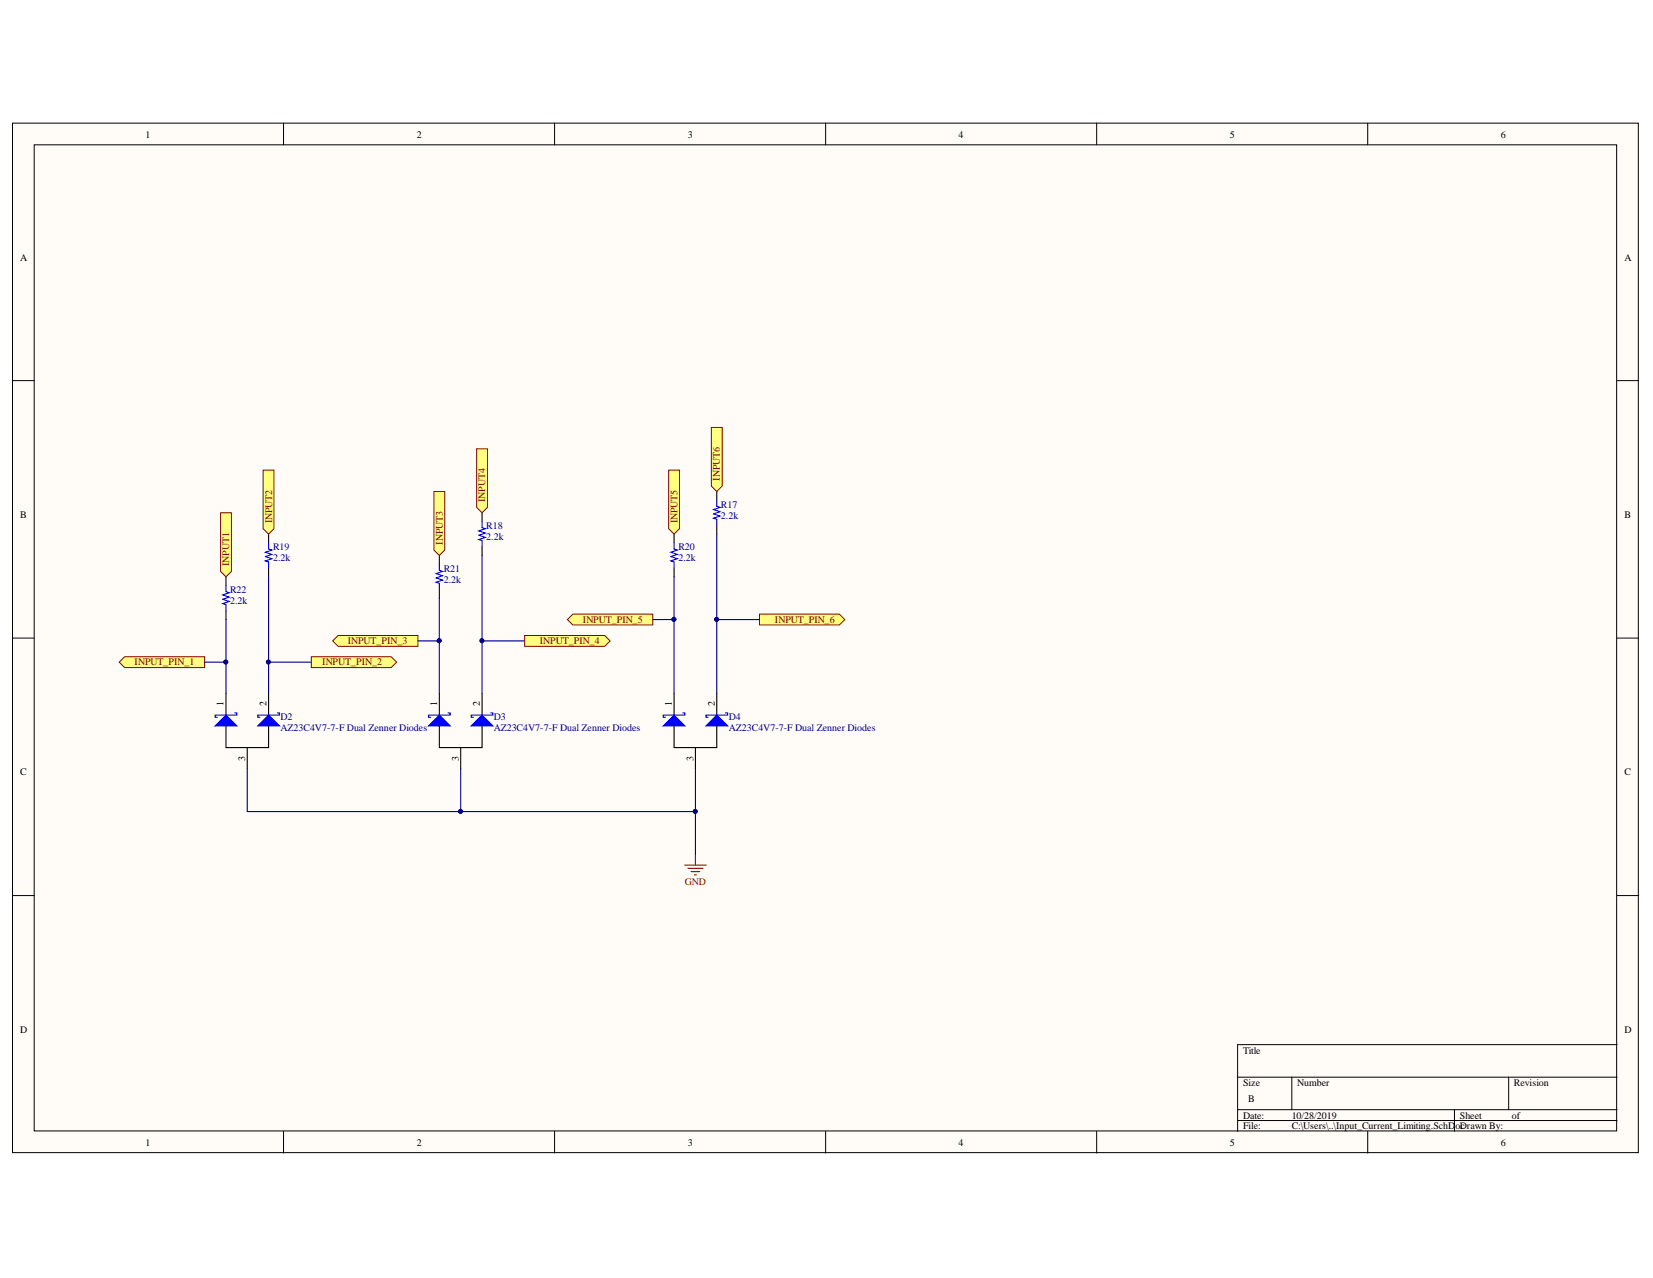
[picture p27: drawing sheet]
<svg xmlns="http://www.w3.org/2000/svg" width="279mm" height="216mm" viewBox="0 0 279 216" stroke-linecap="round" stroke-linejoin="round" font-family="sans-serif">
<defs><g id="words">
<g font-size="1.7">
<text x="24.6" y="23.2">1</text>
<text x="70.4" y="23.2">2</text>
<text x="116.3" y="23.2">3</text>
<text x="162" y="23.2">4</text>
<text x="207.9" y="23.2">5</text>
<text x="253.7" y="23.2">6</text>
<text x="3.4" y="44">A</text>
<text x="274.6" y="44">A</text>
<text x="3.4" y="87.5">B</text>
<text x="274.6" y="87.5">B</text>
<text x="37.8" y="119.3" transform="rotate(-90 37.8 119.3)">1</text>
<text x="45.1" y="119.3" transform="rotate(-90 45.1 119.3)">2</text>
<text x="73.9" y="119.3" transform="rotate(-90 73.9 119.3)">1</text>
<text x="81.1" y="119.3" transform="rotate(-90 81.1 119.3)">2</text>
<text x="113.6" y="119.3" transform="rotate(-90 113.6 119.3)">1</text>
<text x="120.8" y="119.3" transform="rotate(-90 120.8 119.3)">2</text>
<text x="3.4" y="131">C</text>
<text x="41.4" y="128.6" transform="rotate(-90 41.4 128.6)">3</text>
<text x="77.5" y="128.6" transform="rotate(-90 77.5 128.6)">3</text>
<text x="117.2" y="128.6" transform="rotate(-90 117.2 128.6)">3</text>
<text x="274.6" y="131">C</text>
<text x="3.4" y="174.5">D</text>
<text x="210.1" y="178">Title</text>
<text x="274.6" y="174.5">D</text>
<text x="210.1" y="183.5">Size</text>
<text x="219.3" y="183.5">Number</text>
<text x="255.9" y="183.5">Revision</text>
<text x="210.1" y="189">Date:</text>
<text x="210.1" y="190.7">File:</text>
<text x="211" y="186.2">B</text>
<text x="218.3" y="189">10/28/2019</text>
<text x="218.3" y="190.7">C:\Users\..\Input_Current_Limiting.SchD</text>
<text x="246" y="190.7">oc</text>
<text x="246.8" y="189">Sheet</text>
<text x="246.8" y="190.7">Drawn By:</text>
<text x="255.5" y="189">of</text>
<text x="24.6" y="193.5">1</text>
<text x="70.4" y="193.5">2</text>
<text x="116.3" y="193.5">3</text>
<text x="162" y="193.5">4</text>
<text x="207.9" y="193.5">5</text>
<text x="253.7" y="193.5">6</text>
</g>
<g font-size="1.7" fill="#800000">
<text x="121.7" y="81.2" transform="rotate(-90 121.7 81.2)">INPUT6</text>
<text x="46" y="88.4" transform="rotate(-90 46 88.4)">INPUT2</text>
<text x="82" y="84.8" transform="rotate(-90 82 84.8)">INPUT4</text>
<text x="114.5" y="88.4" transform="rotate(-90 114.5 88.4)">INPUT5</text>
<text x="38.7" y="95.7" transform="rotate(-90 38.7 95.7)">INPUT1</text>
<text x="74.8" y="92" transform="rotate(-90 74.8 92)">INPUT3</text>
<text x="98.5" y="105.2">INPUT_PIN_5</text>
<text x="131" y="105.2">INPUT_PIN_6</text>
<text x="22.7" y="112.4">INPUT_PIN_1</text>
<text x="54.5" y="112.4">INPUT_PIN_2</text>
<text x="58.8" y="108.8">INPUT_PIN_3</text>
<text x="91.2" y="108.8">INPUT_PIN_4</text>
<text x="115.8" y="149.5">GND</text>
</g>
<g font-size="1.7" fill="#000080">
<text x="82.2" y="89.4">R18</text>
<text x="121.9" y="87.6">2.2k</text>
<text x="121.9" y="85.8">R17</text>
<text x="46.2" y="94.8">2.2k</text>
<text x="46.2" y="93">R19</text>
<text x="82.2" y="91.2">2.2k</text>
<text x="114.7" y="94.8">2.2k</text>
<text x="114.7" y="93">R20</text>
<text x="38.9" y="102">2.2k</text>
<text x="38.9" y="100.2">R22</text>
<text x="75" y="98.4">2.2k</text>
<text x="75" y="96.6">R21</text>
<text x="47.4" y="121.7">D2</text>
<text x="47.4" y="123.5">AZ23C4V7-7-F Dual Zenner Diodes</text>
<text x="83.5" y="121.7">D3</text>
<text x="83.5" y="123.5">AZ23C4V7-7-F Dual Zenner Diodes</text>
<text x="123.2" y="121.7">D4</text>
<text x="123.2" y="123.5">AZ23C4V7-7-F Dual Zenner Diodes</text>
</g>
</g></defs>
<g fill="#fffcf8" stroke="#000" stroke-width=".17">
<path d="M2.1 20.8h274.8v173.9h-274.8z"/>
<path d="M5.8 24.5h267.5v166.6h-267.5z"/>
</g>
<g fill="none" stroke="#000" stroke-width=".17">
<path d="M47.9 20.8v3.7M93.7 20.8v3.7M139.6 20.8v3.7M185.4 20.8v3.7M231.2 20.8v3.7M2.1 64.3h3.7M273.3 64.3h3.7M2.1 107.8h3.7M273.3 107.8h3.7M2.1 151.3h3.7M273.3 151.3h3.7M273.3 176.5h-64.1v14.6"/>
<path d="M47.9 191.1v3.7M93.7 191.1v3.7M139.6 191.1v3.7M185.4 191.1v3.7M209.2 182h64.1M209.2 187.5h64.1M209.2 189.3h64.1M218.4 182v5.5M231.2 191.1v3.7M245.8 187.5v3.6M255 182v5.5"/>
</g>
<path d="M38.2 97.4v1.5M45.4 90.2v1.5M45.4 96v1.4M38.2 103.2v1.5" fill="none" stroke="#000" stroke-width=".18"/>
<path d="M38.2 98.9v1.1l.5 .1-1.1 .4 1.1 .4-1.1 .3 1.1 .4-1.1 .4 .6 .2v1M45.4 91.7v1l.5 .2-1.1 .4 1.1 .4-1.1 .3 1.1 .4-1.1 .4 .6 .1v1.1" fill="none" stroke="#00f" stroke-width=".18"/>
<path d="M20.1 111.9l1-1h13.5v1.9h-13.5z" fill-rule="evenodd" fill="#ffff80" stroke="#800000" stroke-width=".17"/>
<path d="M45.4 97.4v19.7M34.6 111.9h3.6M38.2 104.7v12.4M45.4 111.9h7.2M41.8 129.9v7.2h36.1v-7.2M117.5 129.9v7.2h-39.6" fill="none" stroke="#000080" stroke-width=".18"/>
<g fill="#000080" stroke="#000080" stroke-width=".17">
<circle cx="77.8" cy="137.1" r=".33"/>
<circle cx="117.5" cy="137.1" r=".33"/>
<circle cx="38.2" cy="111.8" r=".33"/>
<circle cx="45.4" cy="111.8" r=".33"/>
</g>
<g fill="#ffff80" stroke="#800000" stroke-width=".17">
<path d="M52.6 110.9h13.5l.9 1-.9 .9h-13.5z" fill-rule="evenodd"/>
<path d="M37.3 86.6h1.8v9.9l-.9 .9-.9-.9z" fill-rule="evenodd"/>
<path d="M44.5 79.4h1.8v9.9l-.9 .9-.9-.9z" fill-rule="evenodd"/>
</g>
<path d="M74.3 93.8v1.5M74.3 99.6v1.5M81.5 86.6v1.5M81.5 92.4v1.4" fill="none" stroke="#000" stroke-width=".18"/>
<path d="M74.3 95.3v1.1l.5 .1-1.1 .4 1.1 .4-1.1 .3 1.1 .4-1.1 .4 .6 .1v1.1M81.5 88.1v1l.5 .2-1.1 .4 1.1 .4-1.1 .3 1.1 .4-1.1 .3 .6 .2v1.1" fill="none" stroke="#00f" stroke-width=".18"/>
<path d="M56.2 108.3l.9-.9h13.6v1.8h-13.6z" fill-rule="evenodd" fill="#ffff80" stroke="#800000" stroke-width=".17"/>
<path d="M70.7 108.3h3.6M81.5 108.3h7.2" fill="none" stroke="#000080" stroke-width=".18"/>
<g fill="#000080" stroke="#000080" stroke-width=".17">
<circle cx="74.2" cy="108.2" r=".33"/>
<circle cx="81.4" cy="108.2" r=".33"/>
</g>
<g fill="#ffff80" stroke="#800000" stroke-width=".17">
<path d="M73.3 83h1.9v9.9l-.9 .9-1-.9z" fill-rule="evenodd"/>
<path d="M80.6 75.8h1.8v9.9l-.9 .9-.9-.9z" fill-rule="evenodd"/>
</g>
<path d="M81.5 93.8v23.3M74.3 101.1v16" fill="none" stroke="#000080" stroke-width=".18"/>
<g fill="#000080" stroke="#000080" stroke-width=".17">
<circle cx="74.2" cy="108.2" r=".33"/>
<circle cx="81.4" cy="108.2" r=".33"/>
</g>
<path d="M88.7 107.4h13.5l.9 .9-.9 .9h-13.5z" fill-rule="evenodd" fill="#ffff80" stroke="#800000" stroke-width=".17"/>
<path d="M113.9 90.2v1.5M113.9 96v1.4M121.2 83v1.5M121.2 88.8v1.4" fill="none" stroke="#000" stroke-width=".18"/>
<path d="M113.9 91.7v1l.6 .2-1.1 .4 1.1 .4-1.1 .3 1.1 .4-1.1 .4 .5 .1v1.1M121.2 84.5v1l.5 .2-1.1 .4 1.1 .3-1.1 .4 1.1 .4-1.1 .3 .6 .2v1.1" fill="none" stroke="#00f" stroke-width=".18"/>
<g fill="#ffff80" stroke="#800000" stroke-width=".17">
<path d="M95.9 104.7l.9-.9h13.5v1.8h-13.5z" fill-rule="evenodd"/>
<path d="M113 79.4h1.9v9.9l-1 .9-.9-.9z" fill-rule="evenodd"/>
<path d="M120.2 72.2h1.9v9.9l-.9 .9-1-.9z" fill-rule="evenodd"/>
<path d="M128.4 103.8h13.5l.9 .9-.9 .9h-13.5z" fill-rule="evenodd"/>
</g>
<path d="M113.9 97.4v7.3h-3.6M121.2 90.2v14.5h7.2M113.9 104.7v12.4M121.2 104.7v12.4M117.5 137.1v7.2" fill="none" stroke="#000080" stroke-width=".18"/>
<g fill="#000080" stroke="#000080" stroke-width=".17">
<circle cx="121.1" cy="104.6" r=".33"/>
<circle cx="113.9" cy="104.6" r=".33"/>
<circle cx="117.5" cy="137.1" r=".33"/>
</g>
<path d="M115.7 146.1h3.7M116.3 146.7h2.5M116.8 147.2h1.5M117.4 147.8h.3M117.5 144.3v1.8" fill="none" stroke="#800000" stroke-width=".18"/>
<path d="M113.9 117.1v3.7" fill="none" stroke="#000" stroke-width=".18"/>
<path d="M112.1 122.6l1.8-1.8 1.9 1.8z" fill="#00f"/>
<path d="M112.1 122.6l1.8-1.8 1.9 1.8zM115.4 120.4h.4v.4h-3.7v.4h.4" fill="none" stroke="#00f" stroke-width=".18"/>
<path d="M121.2 117.1v3.7" fill="none" stroke="#000" stroke-width=".18"/>
<path d="M119.3 122.6l1.9-1.8 1.8 1.8z" fill="#00f"/>
<path d="M119.3 122.6l1.9-1.8 1.8 1.8zM122.6 120.4h.4v.4h-3.7v.4h.4" fill="none" stroke="#00f" stroke-width=".18"/>
<path d="M74.3 117.1v3.7M113.9 122.7v3.6h7.3v-3.6M117.5 126.3v3.6" fill="none" stroke="#000" stroke-width=".18"/>
<path d="M72.4 122.6l1.9-1.8 1.8 1.8z" fill="#00f"/>
<path d="M72.4 122.6l1.9-1.8 1.8 1.8zM75.7 120.4h.4v.4h-3.7v.4h.4" fill="none" stroke="#00f" stroke-width=".18"/>
<path d="M81.5 117.1v3.7" fill="none" stroke="#000" stroke-width=".18"/>
<path d="M79.6 122.6l1.9-1.8 1.8 1.8z" fill="#00f"/>
<path d="M79.6 122.6l1.9-1.8 1.8 1.8zM82.9 120.4h.4v.4h-3.7v.4h.4" fill="none" stroke="#00f" stroke-width=".18"/>
<path d="M38.2 117.1v3.7M74.3 122.7v3.6h7.2v-3.6M77.9 126.3v3.6" fill="none" stroke="#000" stroke-width=".18"/>
<path d="M36.4 122.6l1.8-1.8 1.8 1.8z" fill="#00f"/>
<path d="M36.4 122.6l1.8-1.8 1.8 1.8zM39.7 120.4h.3v.4h-3.6v.4h.3" fill="none" stroke="#00f" stroke-width=".18"/>
<path d="M45.4 117.1v3.7" fill="none" stroke="#000" stroke-width=".18"/>
<path d="M43.6 122.6l1.8-1.8 1.8 1.8z" fill="#00f"/>
<path d="M43.6 122.6l1.8-1.8 1.8 1.8zM46.9 120.4h.3v.4h-3.6v.4h.3" fill="none" stroke="#00f" stroke-width=".18"/>
<path d="M38.2 122.7v3.6h7.2v-3.6M41.8 126.3v3.6" fill="none" stroke="#000" stroke-width=".18"/>
<use href="#words"/>
</svg>
